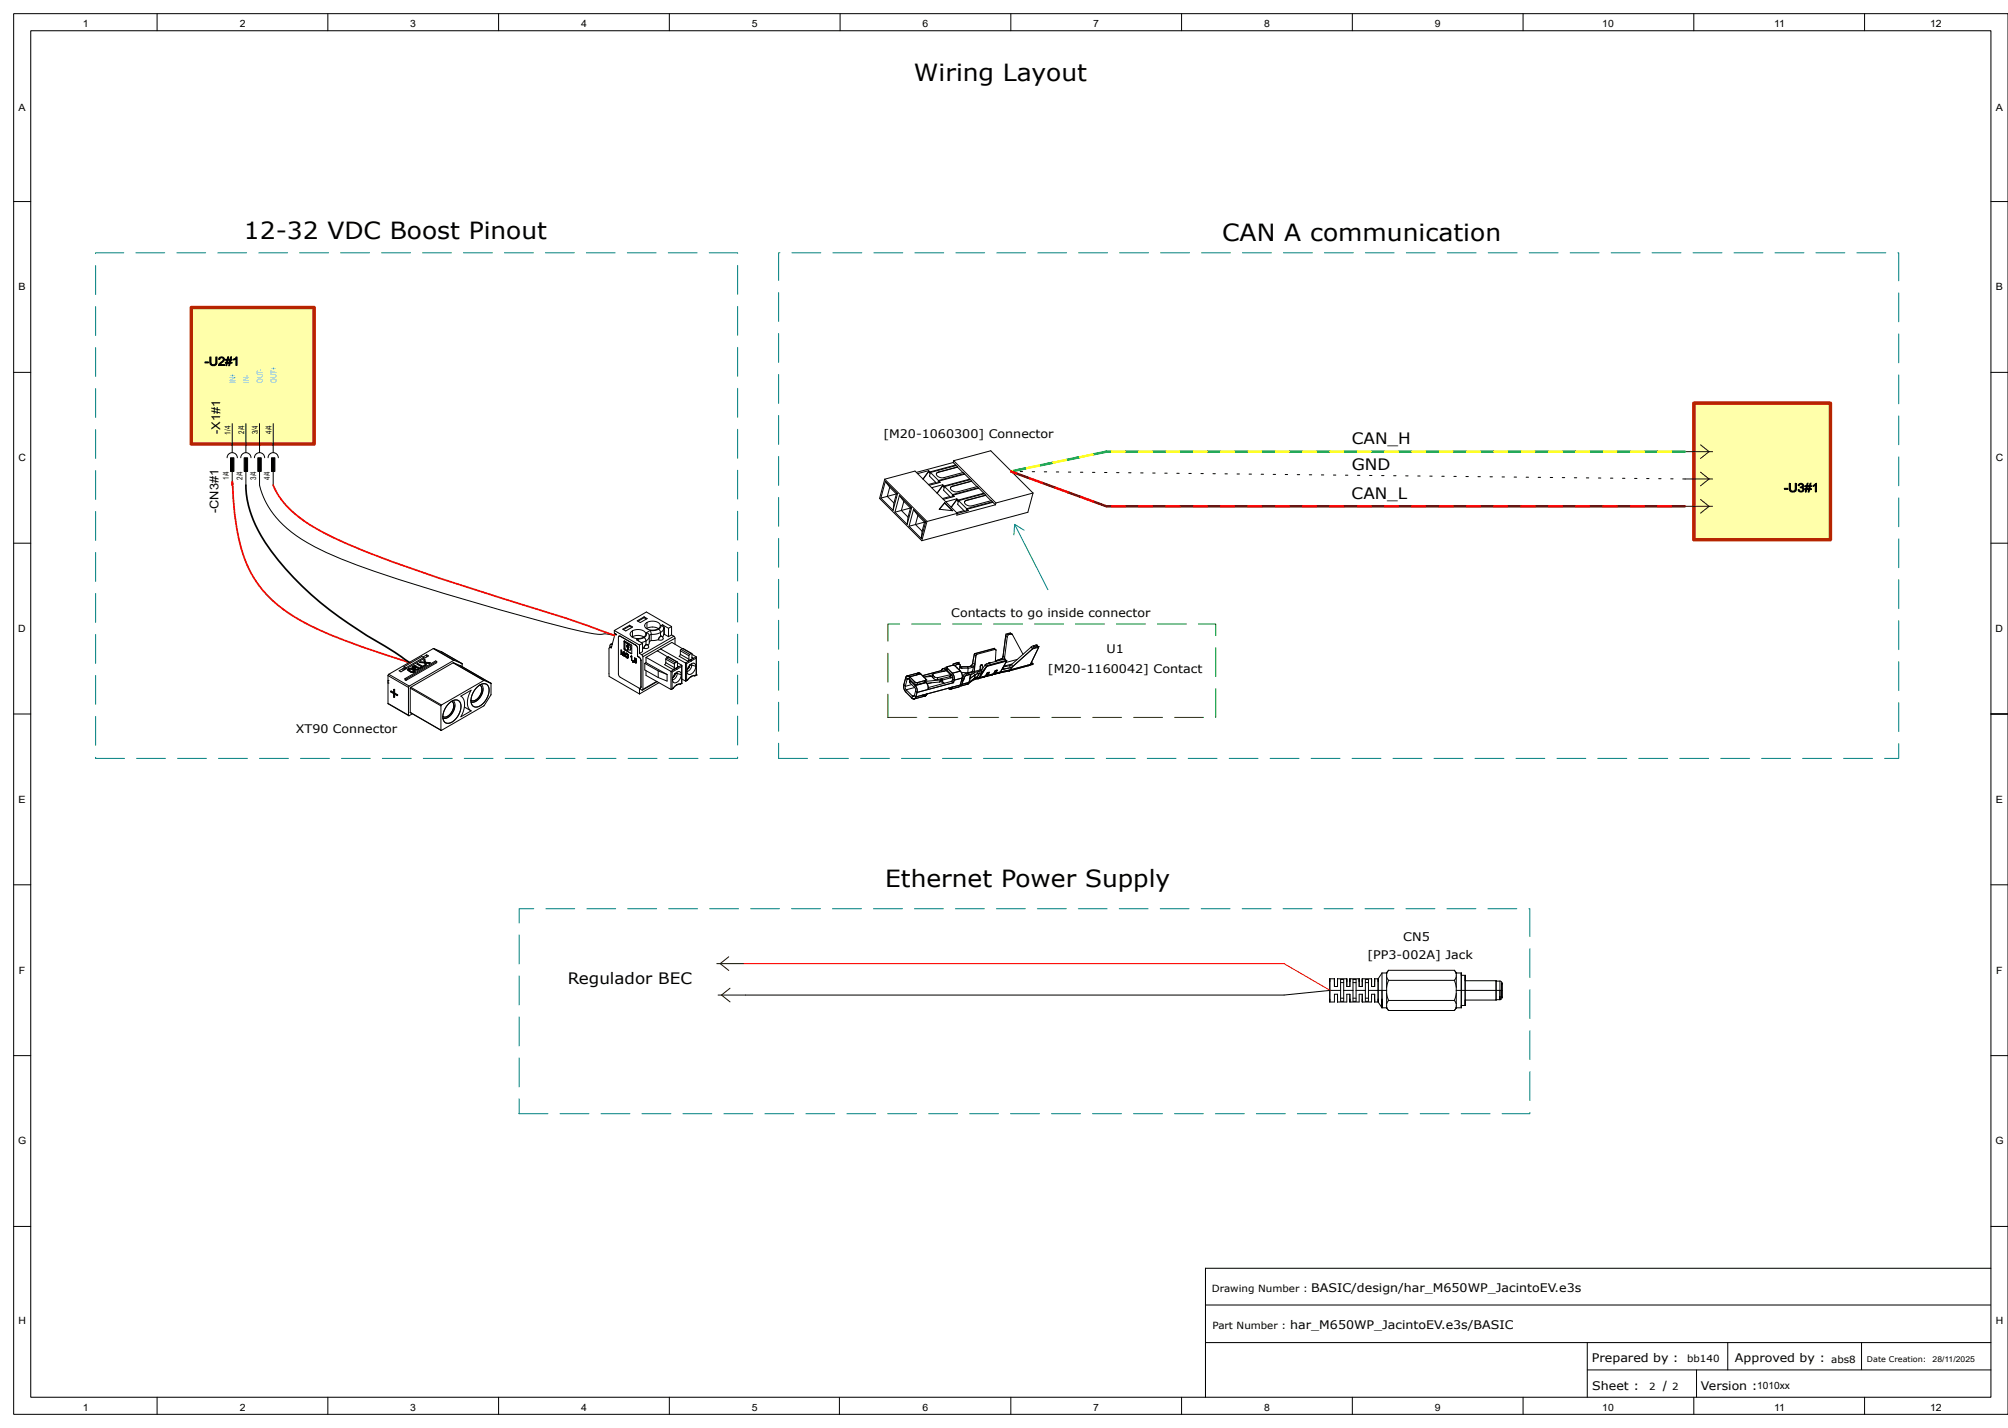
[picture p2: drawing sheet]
<svg xmlns="http://www.w3.org/2000/svg" width="588mm" height="418mm" viewBox="0 0 588 418" stroke-linecap="round" stroke-linejoin="round" font-family="sans-serif">
<defs><g id="words">
<g font-size="6.9">
<text x="267.6" y="23.8">Wiring Layout</text>
<text x="71.4" y="70">12-32 VDC Boost Pinout</text>
<text x="357.9" y="70.6">CAN A communication</text>
<text x="259.2" y="259.5">Ethernet Power Supply</text>
</g>
<g font-size="4.6">
<text x="395.9" y="130">CAN_H</text>
<text x="395.9" y="137.6">GND</text>
<text x="395.8" y="146">CAN_L</text>
<text x="166.2" y="288.2">Regulador BEC</text>
</g>
<text font-size="4.1" x="486.9" y="407.3">/</text>
<g font-size="3.5">
<text x="59.9" y="107">-U2#1</text>
<text x="64.5" y="127.1" transform="rotate(-90 64.5 127.1)">-X1#1</text>
<text x="258.7" y="128.1">[M20-1060300] Connector</text>
<text x="522.4" y="144">-U3#1</text>
<text x="64" y="150.2" transform="rotate(-90 64 150.2)">-CN3#1</text>
<text x="278.6" y="180.5">Contacts to go inside connector</text>
<text x="324" y="191.2">U1</text>
<text x="306.9" y="196.9">[M20-1160042] Contact</text>
<text x="86.7" y="214.6">XT90 Connector</text>
<text x="410.9" y="275.4">CN5</text>
<text x="400.4" y="280.8">[PP3-002A] Jack</text>
<text x="384" y="378.2">BASIC/design/har_M650WP_JacintoEV.e3s</text>
<text x="377.8" y="389.1">har_M650WP_JacintoEV.e3s/BASIC</text>
<text x="466.2" y="398.7">Prepared by :</text>
<text x="508.1" y="398.8">Approved by :</text>
<text x="466.3" y="406.8">Sheet :</text>
<text x="498.1" y="406.9">Version :</text>
</g>
<g font-size="2.9">
<text x="24.3" y="8">1</text>
<text x="70.2" y="8">2</text>
<text x="120.2" y="8">3</text>
<text x="170.2" y="8">4</text>
<text x="220.1" y="8">5</text>
<text x="270.2" y="8">6</text>
<text x="320.2" y="8">7</text>
<text x="370.1" y="8">8</text>
<text x="420.2" y="8">9</text>
<text x="469.2" y="8">10</text>
<text x="519.5" y="8">11</text>
<text x="565.2" y="8">12</text>
<text x="5.4" y="32.5">A</text>
<text x="584.5" y="32.5">A</text>
<text x="5.4" y="85">B</text>
<text x="584.4" y="85">B</text>
<text x="5.4" y="135">C</text>
<text x="584.4" y="135">C</text>
<text x="5.4" y="185">D</text>
<text x="584.4" y="185">D</text>
<text x="5.4" y="235">E</text>
<text x="584.4" y="235">E</text>
<text x="5.5" y="285">F</text>
<text x="584.5" y="285">F</text>
<text x="5.3" y="335">G</text>
<text x="584.3" y="335">G</text>
<text x="354.9" y="378.1">Drawing Number :</text>
<text x="5.4" y="387.5">H</text>
<text x="355" y="389.1">Part Number :</text>
<text x="584.4" y="387.5">H</text>
<text x="494" y="398.6">bb140</text>
<text x="536.2" y="398.9">abs8</text>
<text x="482.9" y="406.9">2</text>
<text x="489.6" y="407">2</text>
<text x="514.6" y="406.7">1010xx</text>
<text x="24.3" y="413">1</text>
<text x="70.2" y="413">2</text>
<text x="120.2" y="413">3</text>
<text x="170.2" y="413">4</text>
<text x="220.1" y="413">5</text>
<text x="270.2" y="413">6</text>
<text x="320.2" y="413">7</text>
<text x="370.1" y="413">8</text>
<text x="420.2" y="413">9</text>
<text x="469.2" y="413">10</text>
<text x="519.5" y="413">11</text>
<text x="565.2" y="413">12</text>
</g>
<g font-size="2.3" fill="#4891ff">
<text x="69" y="112.1" transform="rotate(-90 69 112.1)">IN+</text>
<text x="73" y="112.1" transform="rotate(-90 73 112.1)">IN-</text>
<text x="77" y="112.1" transform="rotate(-90 77 112.1)">OUT-</text>
<text x="81" y="112.1" transform="rotate(-90 81 112.1)">OUT+</text>
</g>
<g font-size="2.3">
<text x="67.5" y="127.2" transform="rotate(-90 67.5 127.2)">1/4</text>
<text x="71.5" y="127" transform="rotate(-90 71.5 127)">2/4</text>
<text x="75.5" y="127.1" transform="rotate(-90 75.5 127.1)">3/4</text>
<text x="79.5" y="127" transform="rotate(-90 79.5 127)">4/4</text>
<text x="67" y="140.5" transform="rotate(-90 67 140.5)">1/4</text>
<text x="71" y="140.4" transform="rotate(-90 71 140.4)">2/4</text>
<text x="75" y="140.4" transform="rotate(-90 75 140.4)">3/4</text>
<text x="79" y="140.4" transform="rotate(-90 79 140.4)">4/4</text>
<text x="546.7" y="398.5">Date Creation:</text>
<text x="565.9" y="398.6">28/11/2025</text>
</g>
</g></defs>
<g fill="none" stroke="#000" stroke-width=".29">
<path d="M4 4h584v410h-584zM46 4v5M96 4v5M146 4v5M196 4v5M246 4v5M296 4v5M346 4v5M396 4v5M446 4v5M496 4v5M546 4v5"/>
<path d="M4 59h5M583 59h5M4 109h5M583 109h5M4 159h5M583 159h5M4 209h5M583 209h5M4 259h5M583 259h5M4 309h5M583 309h5"/>
<path d="M4 359h5M583 359h5M464.8 393v16M505.9 393v8M545.1 393v7.9M46 409v5M96 409v5M146 409v5M196 409v5M245.8 409.1v5M296 409v5M346 409v5"/>
<path d="M396 409v5M446 409v5M464.8 401h118.2M496 409v5M496.8 401v8M546 409v5"/>
</g>
<path d="M9 9h574v400h-574zM583 371.2h-230v37.8M353 393h230M353.1 382h229.8" fill="none" stroke="#000" stroke-width=".3"/>
<path d="M28 74h188v148h-188zM228 74h328v148h-328zM152 266h296v60h-296z" fill="none" stroke="#008080" stroke-width=".29" stroke-dasharray="8.5 3.5"/>
<path d="M260 182.7h96v27.3h-96z" fill="none" stroke="#006d00" stroke-width=".29" stroke-dasharray="8.5 3.5"/>
<g fill="#ffa" stroke="#b62400" stroke-width="1">
<path d="M56 90h36v40h-36z" fill-rule="evenodd"/>
<path d="M496 118h40v40h-40z" fill-rule="evenodd"/>
</g>
<path d="M297.1 153.5l-.2 3.1M297.1 153.5l2.8 1.7M297.1 153.5l9.8 19.1" fill="none" stroke="#008080" stroke-width=".29"/>
<g fill="none" stroke="#000" stroke-width=".29">
<path d="M66.5 134a1.5 1.5 0 0 1 1.5-1.5 1.5 1.5 0 0 1 1.5 1.5M68 124v8.5M68 138v4M70.5 134a1.5 1.5 0 0 1 1.5-1.5 1.5 1.5 0 0 1 1.5 1.5M72 124v8.5M72 138v4M74.5 134a1.5 1.5 0 0 1 1.5-1.5 1.5 1.5 0 0 1 1.5 1.5M76 138a12 12 0 0 0 .8 6.6 27.8 27.8 0 0 0 13.1 14.2 136.6 136.6 0 0 0 26.9 10.8 626.2 626.2 0 0 0 55.5 15.6 13.5 13.5 0 0 0 5.2 .4l2.5 .4M76 124v8.5M78.5 134a1.5 1.5 0 0 1 1.5-1.5 1.5 1.5 0 0 1 1.5 1.5M80 124v8.5M80 138v4"/>
<path d="M271.9 138.1l.3 .3M271.9 138.1l-1.6 2.2M271.9 137.8v.3M271.9 137.8l-3.2 .8M271.9 137.8l.4 .3M272.3 138.1l-.1 .3M272.4 138.4h-.2M272.5 138.3l2.3 2.4M272.5 138.3l-.3 1.1 2.1 2.1M274.7 138.3l-.5 .4M274.8 138.2l-.6 .4 .1 .5 .6 .5 .9 .3 6.2-1.6 .4 .3M274.8 138.2l-.1 .1"/>
<path d="M279.1 135.4l.7 .7M279.1 135.4l-10.8 2.9M279.3 134.9l10.8-3 12.4 12.4M279.3 134.9l12.3 12.3M279.3 134.9l-.2 .5M279.8 136.1l-7.5 2M279.8 136.1v.2M280.4 136.8l1.6 1.5M280.4 136.8l-5.7 1.5M280.4 136.7l-5.6 1.5M280.4 136.7l-.4-.4-7.5 2M280.4 136.7v.1"/>
<path d="M282.4 138.6l-7.6 2.1M282.4 138.6l-.1 .2M257.9 145.8l3.6 3.6M259.1 140.3l-1.5 5.6 12.3 12.4M259.1 140.3l12.3 12.3M259.1 140.3l8.8-2.4 12.4 12.4M259.3 140.9l3.5 3.6M259.3 140.9l-1.4 4.9M259.3 140.9l1.2 1.7M260.5 142.6l-.7 2.7 2 1.9M260.5 142.6l2 2-.7 2.6M261.8 147.2l-.3 2.2"/>
<path d="M262.1 149.9l3.5 3.6M262.8 144.5l-1.3 4.9M262.8 144.5l-4.9 1.3M263.4 145l-1.3 4.9M263.4 145l3.5 3.6M263.4 145l1.3 1.8M264.7 146.8l-.7 2.6 1.9 2M264.7 146.8l1.9 1.9-.7 2.7M265.9 151.4l-.3 2.1M266.2 154l3.6 3.6M266.9 148.6l-1.3 4.9M266.9 148.6l-4.8 1.3"/>
<path d="M267.5 149.2l3.6 3.5M267.5 149.2l-1.3 4.8M267.5 149.2l1.3 1.7M268.8 150.9l-.7 2.6 1.9 2M268.8 150.9l1.9 1.9-.7 2.7M270 155.5l-.2 2.1M271.1 152.7l-1.3 4.9M271.1 152.7l-4.9 1.3M271.4 152.6l-1.5 5.7M274 141.2l-2.1 .6M274.8 140.7l-.2 .7M275 140.8l.1 .5"/>
<path d="M275 140.8l.3 .4-3.2 .8M276 142.2l.4 .4M276 142.2l-1.6 2.1M276 142.2l-1.6 2.2M276.1 141.9l.3 .4M276.1 141.9l-3.3 .9M276.1 141.9l-.1 .3M276.4 142.3v.3M276.6 142.5l-.2 .1M276.6 142.4l7.5-2 2.4 2.4M276.6 142.4l2.3 2.4M276.6 142.4l-.3 1.1 2.1 2.1"/>
<path d="M276.6 147.1l2.4 2.4-4-.4zM276.6 147.1l2.2 2.4M278.2 145.4l-2.2 .5M278.9 142.4l-.6 .4M278.9 142.3l-.5 .4v.6l.7 .5 .9 .2 6.2-1.6M278.9 142.3l5.6-1.5-5.6 1.6M278.9 142.3v.1M278.9 144.8l-.2 .7M279.1 144.9l.1 .5M279.1 144.9l.4 .4-3.3 .9M280.1 146.3l.4 .4M280.1 146.3l-1.6 2.2"/>
<path d="M280.1 146.3l-1.5 2.2M280.2 146l.4 .4M280.2 146l-3.3 .9M280.2 146l-.1 .3M280.3 150.3l-8.9 2.3M280.6 146.4l-.1 .3M280.7 146.6l-.2 .1M280.7 146.5l7.5-2 2.4 2.4M280.7 146.5l2.4 2.4M280.7 146.5l-.3 1.1 2.1 2.1M282.3 149.5l-2.2 .6M283 146.5l-.6 .4"/>
<path d="M283 146.4l-.5 .5M283 146.4l5.7-1.5-5.7 1.6M283 146.4v.1M283.1 148.9l-.2 .7M283.2 149.1l.1 .4M283.2 149.1l.4 .3-3.3 .9M284 140.2l-1.5-1.4-7.5 2M284 140.2l-7.6 2.1M284 140.2l-.1 .3M286.5 142.8l-7.6 2M286.5 142.8l-.1 .2M288.1 144.4l-1.5-1.5-7.5 2"/>
<path d="M288.1 144.4l-7.5 2M288.1 144.4l-.1 .2M290.3 146.6l-6 1.5-1.3-.3-.5-.5v-.4M290.6 146.9l-7.5 2M290.6 146.9l-.1 .2M291.5 147.8l-11.3 3 .1-.5M291.5 147.8l-.7-.8-7.6 2.1M291.6 147.2l-.1 .6M302.5 144.3l-10.9 2.9M302.5 144.3l-1.5 5.7-31.1 8.3M113.6 199.2h.1M113.6 200h.1"/>
<path d="M113.6 197.8v8.1M113.6 197.8l6 3.4M113.8 197.4l-.2 .4M113.8 197.4l6 3.4M116.9 196.4l1.1-.7 .5 .3-1.1 .7zM118 195.7v.6M118.3 195.2v.3l.5 .3M118.3 195.2l.5 .3M118.6 198.6v.4l.3 .2M118.6 198.6l.3 .2M118.8 195.5l5.3-3v.3l-5.3 3M118.8 195.5v.3"/>
<path d="M118.9 198.8v.4M119.5 195.9l.1 .4M119.5 195.9a1.32 1.32 0 0 1 2 .5M119.5 196l.1 .2M119.5 195.9l.1 .3M119.6 196.3l.4 .3M119.6 196.2l.4 .3M119.6 196.2v.1M119.7 196h.1M119.7 196l.7 .5 .7 .1M119.8 195.9l-.1 .1M119.8 195.8l-.1 .2"/>
<path d="M119.8 195.8v.1M120 196.6l.4 .2M120 196.5l.4 .2M120 196.5v.1M120.2 195.8l.6 .3M120.2 195.8l.6 .2M120.2 195.8l-.4 .1M120.2 195.8h-.4M120.2 195.8h.1M120.4 196.8l.3 .1M120.4 196.7l.3 .1M120.4 196.7v.1"/>
<path d="M120.7 196.8v.1M120.7 195.3l.1 .3M120.7 195.3l.1 .2M120.7 195.2v.1M120.7 195.2l.1 .3M120.8 196.1l.4 .3M120.8 196l.4 .4M120.8 196v.1M120.8 195.6l.4 .3M120.8 195.5l.4 .3M120.8 195.5v.1M121 195.3l.3 .3"/>
<path d="M121 195.2v.1M121 195.3h.1M121 196.8l-.3 .1M121 196.8h-.3M121 196.8h.1M121.1 195.2l-.1 .1M121.1 195.1l-.1 .1M121.1 195.1v.1M121.2 195.9l.6 .2M121.2 195.8l.6 .2M121.2 195.8v.1M121.2 196.4l-.1 .2"/>
<path d="M121.3 196.7l-.3 .1M121.3 196.7h.1M121.3 195.6h.1M121.3 195.1h.3M121.3 195.1l-.2 .1M121.3 195l.3 .1M121.3 195l-.2 .1M121.3 195v.1M121.4 195.5l-.1 .1M121.4 195.5a.88 .88 0 0 1 1.4 .1M121.4 195.5v.1M121.5 196.4l-.2 .3"/>
<path d="M121.5 195.6a.56 .56 0 0 0 1 .1M121.6 195.1h.1M121.7 195.5l-.2 .1M121.7 195.4l-.2 .2M121.7 195.4v.1M121.8 196.1h.4M121.8 196h.4M121.8 196v.1M121.8 194.9h-.7l-.4 .3M121.8 194.9l-.2 .2M122 195.4l.3 .1M122 195.3l.3 .1"/>
<path d="M122 195.4l-.3 .1M122 195.3l-.3 .1M122 195.3v.1M122.1 194.3l1.4 .9M122.1 194.3l.2-.1 1.5 .8 .5-.3 .2 .1M122.1 194.3l1.4 .8-.5 .3M122.2 196v.1M122.3 195.5l.2 .2M122.3 195.4l.2 .3M122.3 195.4v.1M122.6 196l-.4 .1M122.6 195.9l-.4 .1"/>
<path d="M122.6 195.9v.1M122.8 195.6l-.2 .4M122.8 195.6l-.2 .3M122.9 193.9l1.5 .1M123 195.4l.2 .2M123.2 195.6h.1M124.2 193.1l.1 .7M124.2 193.1l.2-.1 .2 .8 1.3 .2M124.2 193.1v.1M124.3 193.8l-1.4 .1M124.3 193.8h.1M124.4 194l.2 .8"/>
<path d="M124.5 194.8l-1.3 .8M124.7 194.1h.3M124.8 194.6l-.2 .2M125 191.7l-1.2 .6M125 191.7l.5 .3-1.1 .6-.9-.4-5.2 3M125 191.7v.6M125 194h-.3l.1 .6M125 194.1l.7 .1M125 194l.7 .1M125 194v.1M125.7 194.1v.1M125.9 194l-.2 .2"/>
<path d="M125.9 194l-.2 .1M126.9 189.9l-13.1 7.5M126.9 189.9l5.9 3.4M127 189.8l-.1 .1M127 189.8l2.3 1M127 189.8l6 3.5M127.9 193.6v.4l-9 5.2M127.9 193.6l-.3-.1-9 5.1M127.9 193.6l-9 5.2M129.3 190.8l6 3.4M129.3 190.8h.1M132.7 194l-12.4 7.2"/>
<path d="M132.7 194l9 5.2M132.8 194h-.1M132.8 194l2 .8M132.8 194l9 5.2M132.8 193.3l-13 7.5M133 193.3h-.2M133 193.3l2.3 .9M134.8 194.8l8.9 5.2M134.8 194.8h.1M135.3 194.2h.1M135.3 194.2v.2M135.3 194.4v.8"/>
<path d="M141.7 199.2l-12.4 7.2M141.8 199.2h-.1M141.8 199.2l1.9 .8M178.5 189.6h.4M178.5 189.6l-.2 .3 .1 8.1 8.9 5.1M178.8 188.6l-.1 .9M178.8 188.6l.4 .1M179 189.5l-.1 .1M179.1 189.2l-.6 .4M179.2 188.7h.1M179.3 188.6l-.1 .1M179.4 188.3l-.6 .3"/>
<path d="M179.9 184.6l7.4 4.2M179.9 184.6v.7l.7 .5-.4-.1M180.1 185.7l-1.2 3.9M180.1 185.7h.1M180.3 185.6l-.2 .1M180.4 185.6l-.2 .1M181.3 186.2l.3 .1M181.3 186.2l-.2 .4 .1 11.1 .4 .6 5.5 3.1h.4M181.6 186.3l4.5 2.5M181.9 191.5l.1-.9 .3 1.2M181.9 191.5v-1.2l.4 1.3M181.9 190.3v1.2"/>
<path d="M182.3 191.8l.1 .1 .3-.9v1M182.3 191.8h.1M182.3 184.2l2.1-1.2 .9 .5-2.1 1.2zM182.3 191.6l.4-.9 .1 .1-.1 1.2M182.4 191.5l-.1 .1M182.7 192h.1M182.8 187.7l2.1 1.2-.1 2.4M182.8 190l.1 .2M182.8 189.9l.1 .3M182.8 187.7v2.3M182.8 189.9v.1M182.8 187.7h.1"/>
<path d="M182.9 190.2l1.9 1.1M182.9 190.2l2 1.1M182.9 190.2h.1M183 188.1v1.8l.7 .5M183 188h.1M183.1 191.6h.1M183.1 191.5v.1M183.1 188l.6 .3M183.1 191.6v.3M183.1 191.4v.1M183.1 191.9l.1 .2M183.2 191.9v.2"/>
<path d="M183.2 191.9h-.1M183.2 192.1v.1M183.2 192.1l.1 .1M183.2 192.1h.1M183.2 191.2l-.1 .3M183.2 191.2l.6 .2 .1 .5M183.2 192.2l.1 .1M183.3 191.2l-.2 .2M183.3 192.2l.1 .1M183.3 192.2h-.1M183.3 192.3l.1 .1M183.3 192.1l.5 .3"/>
<path d="M183.3 191.4v.7M183.4 192.3h.1M183.4 192.3h-.1M183.4 192.4h.1M183.4 192.3v.1M183.4 191.3l-.1 .1M183.5 192.4v.1M183.5 191.4h.1M183.5 192.4h.1M183.5 191.3l-.1 .1M183.5 191.3l.1 .1M183.5 191.3v.1"/>
<path d="M183.5 189.1l.2 .4M183.5 192.5h.1M183.5 189.1h.1M183.6 191.4h.1M183.6 191.4h-.1M183.6 191.4l.1 .1M183.6 192.5l.1 .1M183.6 188.3l.2 .2M183.7 188.3l.1 .2M183.7 188.3h-.1M183.7 189.5l.1 .2M183.7 191.5l.1 .1"/>
<path d="M183.7 192.6h.1M183.7 189.1l.3 .4M183.7 189.1l.3 .3M183.7 189.1l.3 .2M183.7 188.8l-.2 .3M183.7 189.5h.1M183.8 189.7l-.1 .7M183.7 188.8h.1M183.8 188.5v.3M183.8 191.6h.1M183.8 190.3h.1M183.8 188.7v.1"/>
<path d="M183.8 188.5v.2M183.8 189.7v.6M183.8 188.7l-.1 .1M183.8 190.3l-.1 .1M183.8 189.7h.1M183.8 188.5h.1M183.8 191.7h.1M183.8 192.4h.1M183.8 191.6l.1 .1M183.8 191.6v.1M183.8 191.7l.1 .2M183.9 192.6h-.2"/>
<path d="M183.9 192.6h-.1M183.9 192.3h.1l-.2 .3M183.9 192.3l-.1 .1M183.9 191.7v.2M183.9 191.7h-.1M183.9 191.9h.1M184 188.6l.1 1.1M184 188.6h.1M184 189.7v.5M184 189.7h.1M184 188.5h.1M184 189.5h.1"/>
<path d="M184 189.4v.1M184 190.2h.1M184 189.3v.2M184 189.3v.1M184 188.6l.5 .5 .2 .7M184 190.2h.5M184.1 188.5l-.1 .1M184.1 189.7h-.1M184.1 188.6l.5 .5 .2 .7M184.4 183.3l-1.8 1M184.4 183v.3M184.4 183.3l.6 .4"/>
<path d="M184.6 190.2h-.1M184.7 192.2l.2 .1M184.7 192.1v.1M184.7 192.1h.1M184.7 192.2h.1M184.7 189.8l-.2 .4M184.8 192.1h.1M184.8 189.8l-.2 .4M184.8 189.8h-.1M184.8 184.9l1.2-.5 1.5-.1 1.2 .6 .4 .8-.3 .6-.7 .4-2 .2-.9-.3-.5-.5-.2-.6zM184.9 191.3h.1M184.9 191.3h-.1"/>
<path d="M184.9 192.1h-.1M184.9 192v1.3M184.9 192v.1M184.9 192.3v1M184.9 192.3v.1M184.9 193.3h.1M185 192l-.1 .1M185 192h.1M185.1 186.5l1.7-.5 1.7 .5M185.2 184.7v1.7M185.3 193.5v-.2l.2 .4M185.3 193.5l.1 .1"/>
<path d="M185.3 193.7l.1 .1M185.3 193.4v.4M185.4 193.7h-.1M185.4 193.8h.1M185.4 193.7v.1M185.5 193.7h-.1M185.8 193.2l.1 .1M185.8 193.5l.4 .3M185.8 193.5h.1M185.8 193.2h.1M185.8 193.5v.2M185.9 193.7v.1"/>
<path d="M185.9 193.7h-.1M185.9 193.8h.1M185.9 193.8l.1 .1M185.9 192.8l.5 .2-.6-.4v.6M185.9 192.8v.3l.3 .2 .2 .6M186 193.8h-.1M186 192.8h-.1M186 193.9v.1M186 193.9h.1M186 194h.2M186.1 193.2l-.2 .1M186.1 193.9v.1"/>
<path d="M186.1 193.2h-.1M186.1 193.2l.1 .2M186.1 193.9l-.1 .1M186.1 193.3l.1 .1M186.1 188.8l.6 1M186.2 194h.1M186.2 193.4h.1M186.2 193.4v.1M186.2 193.5l.1 .1M186.3 193.4v.1M186.3 193.4h-.1M186.3 194h-.1"/>
<path d="M186.3 193.6v.1M186.3 193.8h-.1M186.3 193.5v.1M186.3 193.5h-.1M186.3 193.7l-.1 .1M186.3 193.6h.1M186.3 193.9v.1M186.4 193.9h-.1M186.6 181.7l2-1.1 .9 .5-2 1.1zM186.7 192.1l.5 .3M186.7 189.8v2.3M186.7 192.1h.1"/>
<path d="M186.8 187.1l.2 .6M186.8 187.1l-.4 .2 1.8 1M187.1 192.4l.6 1M187.2 192.4l.5 .9M187.2 192.4h-.1M187.3 188.8v2.5M187.3 191.3l.6 .4M187.7 193.3v7.8M187.7 193.3v.1M187.9 191.7l.4 .5M188.2 188.3l-.9 .5M188.2 188.3v2.5l-.9 .5"/>
<path d="M188.3 192.2v9.6M188.5 189.7l-.3 .1M188.5 189.7h.1M188.6 186.6l-1.8 .5M188.6 186.6l.6 1M188.6 180.8l-1.8 1.1M188.6 180.6v.2M188.6 180.8l.7 .4M188.8 194.2l3.9 2.2M188.8 194.2v1.9l3.9 2.2M189.1 182.5l1.2-.6h1.5l1.2 .5 .3 .9-.3 .5-.7 .4-2 .2-.8-.3-.6-.5-.1-.5zM189.2 188.8l-.7 .9"/>
<path d="M189.2 187.6l-1.4 .5M189.2 188.8l-.6 .9M189.2 187.6v1.2M189.2 192.4l7.3 4.1M189.2 192.4v1.6M189.2 196.3v1.4l7.3 4.1M189.2 194l6.1 3.4M189.2 194l-.4 .2M189.3 185.2l.7 .4 .1 .6M189.3 185.2v.8l-.7 .6M189.4 184l1.7-.5 1.7 .5M189.5 182.2v1.7"/>
<path d="M189.5 188.7l-.3 .1M189.5 188.7h.1M189.6 188.7l.3 .4v.5l-.6 .2-.7-.1M189.6 188.7l-.4 .1M190.1 186.2v2l-.3 .7M190.1 186.2l-.2 .8-.7 .6M190.4 184.5l.3 1.2M190.4 184.5l-1.1 .7M190.7 185.7v1.8M190.7 187.5l-.6 .3M190.7 185.7l-.6 .3M192.3 199.5l-4 2.3"/>
<path d="M192.4 199.6l-4.2 2.4M192.4 199.5v.1M192.5 190.5l-3.3 1.9M192.5 190.5l3.1 1.8M192.7 196.4l2.6 1M192.7 196.4v1.9M192.8 187.2l-2.1 .3M192.8 187.2l.1 .1M192.9 184.2l-1.2 .4-1.3-.1M192.9 184.2l.5 .9M193 199.8l-5.7 3.3M193.4 186.3l-.6 .9"/>
<path d="M193.4 185.1l-1.2 .5-1.5 .1M193.4 186.3l-.5 1M193.4 185.1v1.2M193.4 190l7.3 4.1M193.6 183.1l.6 .4 .2 .5M193.6 183.1l-.2 .6-.5 .5M193.8 186.2l-.4 .1M193.8 186.2v.1M193.8 186.3l.4 .4-.1 .5-.5 .2-.7-.1M193.8 186.3h-.4M194 182.9l.5 1M194 182.9l1.8 1"/>
<path d="M194 182.9l-.4 .2M194.4 185.8l-.4 .7M194.4 184l-.3 .6-.7 .5M194.4 184v1.8M194.5 185.7l1.3 .7M194.5 185.7l-.1 .1M194.5 183.9v1.8M194.5 183.9l-.1 .1M195 194l-.4 .6 2.5 1.4M195 194l2.5 1.4M195 192.9v1.1M195 192.9l2.5 1.5"/>
<path d="M195.2 192.6l-.2 .3M195.2 192.6l2.5 1.4M195.3 197.4v2l-2.6-1.1M195.6 192.3l2.7 1.4M195.6 192.3l-.4 .3M195.6 192.3l2.5 1.5M195.8 183.9v2.5M196.5 196.5l.3 .2M196.5 196.5v5.3M196.7 183.4l-.9 .5M196.7 183.4l-7.4-4.3-9.4 5.5M196.7 185.8l-.9 .6"/>
<path d="M196.7 183.4v2.4M196.7 185.8l.6 .4M196.8 196.7v4.9M197.3 186.2l.4 .6M197.3 186.2l-9.4 5.5M197.5 195.4l-.4 .6M197.5 194.4v1M197.7 186.8l-9.4 5.4M197.7 186.8v1.8M197.7 197.2h.1M197.7 197.2l-.2 .6-.5 .5 .5-.5 .2-.6M197.7 194l-.2 .4"/>
<path d="M198 195.6h.1M198 195.6l.2 .3M198.1 193.8l-.4 .2M198.2 195.9h.1M198.2 196.7l.1 .4M198.3 193.7l.1 1.2M198.3 193.7l-.2 .1M198.3 197.1l-.4 1.2-1 .7M198.3 197.1l-.6 .1M198.3 197.1l1.2 .4M198.4 194.9l.3 .2M198.4 194l1.2 .7"/>
<path d="M198.7 195.1l-1.6 .9M199.2 191.5l-.3 .6 2.5 1.5M199.2 190.5v1M199.2 191.5l2.5 1.5M199.2 190.5l2.5 1.4M199.4 190.1l-.2 .4M199.4 190.1l2.6 1.5M199.5 197.5l-.4-.8-.9 .1-.9 .9-.4 1.3M199.5 197.5l-.4 1.3-.9 .9-.9 .1-.4-.8M199.6 194.7h.1M199.6 194.7l-3.1 1.8M199.6 195.1l-2.8 1.6"/>
<path d="M199.6 195.1v4.9M199.6 194.7l.1 .2M199.7 194.9l-.1 .2M199.7 198.8l1 .6M199.7 194.9v5.1M199.8 189.9l-3-1.9-4.3 2.5M199.9 189.8l2.7 1.5M199.9 189.8l-.5 .3M199.9 189.8l2.5 1.5M200.7 199.4h.1M200.7 194.1h.1M200.7 194.1l.4 .2"/>
<path d="M200.7 194.1v5.3M200.9 199.3l-.2 .1M201.1 199.2l-.2 .1M201.1 194.3v4.9M201.3 199.1l-.4 .2M201.3 199.1h.1M201.3 199v.1M201.3 199l-.2 .2M201.7 193l-.3 .6M201.7 191.9v1.1M201.9 194.7h.1M201.9 194.7l-.2 .7-.4 .5"/>
<path d="M202 194.7l-.2 .7-.5 .5M202 194.7h.1M202 191.6l-.3 .3M202 194.6l.6-.4 .6-.1 .4 .4 .1 .6-.6 1.6-.7 .6-.5 .1-.6-.3-.1-.7 .2-.9zM202.3 193.2l.2 .3M202.3 193.2h.1M202.4 198.1h.1M202.4 191.3l-.4 .3M202.4 198.1l-1.1 1M202.5 198l-.1 .1M202.5 198l-1.2 1M202.5 193.5h.1"/>
<path d="M202.5 198h.1M202.5 193.5l-1.4 .8M202.5 194.3l.1 .4M202.6 191.3v1.2M202.6 191.3h-.2M202.6 194.7l-.5 1.2-.9 .7M202.6 194.7l1.1 .3M202.6 194.7h-.6M202.6 192.5l.4 .1M202.6 191.5l1.3 .8M203 192.6l-1.6 1M203.5 197.8l-1.1 .3"/>
<path d="M203.6 197.7l-.1 .1M203.6 197.7l-1.1 .3M203.9 197.6h.1M203.9 197.6l-.3 .1M203.9 192.6l-1.4 .9M203.9 192.6v5M203.9 192.3v.1M203.9 192.3l-3.2 1.8M203.9 192.4v.2M203.9 197.6l-.4 .2M203.9 192.4v5.2M265.2 198.4l-.5 2.1"/>
<path d="M265.2 198.4l.4 .5M265.6 198.9l-.5 2M265.7 197.8l.7 .3M265.7 197.8l-.5 .6M266.2 198.7l-.3-.1-.3 .3M266.2 198.7l1.4 1.4M266.2 198.7l-.6 .2M266.3 198.8h-.1l1.8 1.9M266.4 198.1l-.7-.2-.5 .5M266.4 198.1l-.2 .6M266.4 199.1v.8M266.4 199.9l1.4 1.3"/>
<path d="M266.5 198.9l.1 .4M266.6 199.3l-.3 .2 .1 .4M266.6 199.3l-.2 .6M269.6 197.3l-.6-.3-3.3 .8M269.6 197.3l-.7-.3-.5 .6M269.6 197.3l1.8 1.8-3.2 .8-1.8-1.8M269.6 197.3l-3.2 .8M270.7 199.8l-2.1 .6M270.8 199.2l.2 .4-.3 .2M270.8 199.2l-.1 .6M271 199.6l-.3 .2M271 199.6l.2 .2"/>
<path d="M271 198.6l.1 .4-.3 .2 .3-.2zM271 199.4h.1M271.1 199.2l-.1 .4M271.1 199.4l-.1 .1M271.1 199.4l-.1 .2M271.2 199.8l.5 .9 .1 1M271.2 199.8l.5 1 .1 1M271.2 199.8l-3.2 .9M272.8 199.9l-1.3 .3M273.1 198.3l.3 .4M273.1 197.5l-2.5 .7 2.4-.2M273.1 197.4l.2 .3"/>
<path d="M273.1 197.4l-.1 .6 .1 .3M273.3 197.8l-.3 .2 .1 .3M273.3 197.7l.3 .4M273.3 197.7l-.2 .6M273.4 198.7l1 .3M273.4 197.2l-.3 .2M273.4 197.2l-.3 .2 .2 .3M273.6 198.1l1 .3M273.6 198.1l-.2 .6M274.6 198.4l-.2 .6M275.1 199.6l-3.7 .4M275.3 199.2l.1 .3-.3 .1"/>
<path d="M275.4 199l-4.3 .4M275.4 199l-.3 .6M275.4 199.4l.8 .7M275.5 199.1l.1 .1M275.6 198.9l-.2 .1M275.6 198.9v-.2l-.2 .3M275.6 198.9l-.5 .7M275.6 199.2l.9 .8M275.7 196.3l-5.6 1.5M275.7 196.2l-.2 .1 .3 .3M275.7 196.2l.4 .4M275.8 198.6l.2 .4"/>
<path d="M275.9 199.1l-.3 .1M276 199v.1M276 199l-.1 .1M276 199.1h-.1M276.2 195.7l.7 .3M276.2 195.7l-.5 .5M276.2 195.7l-.5 .6M276.2 196.5h.3zM276.9 196l-.7-.3-.5 .5M276.9 196l-.8-.3-.4 .6M276.9 196l1.9 1.8M276.9 196l-.2 .4"/>
<path d="M277.1 196.3l-3.7 .9M277.1 196.3h.1M277.2 196.3h.1M277.2 195.9l.1 .4M277.2 195.9l-.3 .1M277.2 195.4l-1 .3M277.3 195.5l-.1 .4M277.3 196.3l1.4 1.4M277.4 195.2l.2-.1-.3 .2 .2 .4zM277.5 195.7l-.3 .2 .1 .4M277.5 195.7l-.2 .6M278.1 198.1l.3 .3"/>
<path d="M278.2 198.1l-3.8 .9M278.2 198.1h.1M278.2 198.1l.8 .2M278.3 197.7l-.1 .4M278.4 197.5l.3 .1M278.4 197.5h.1M278.4 197.5l-.2 .6M278.4 197.5l-3.8 .9M278.4 198.4l-2.4 .7M278.6 199.4l-6.8 1.9M278.7 197.7l.3 1M278.8 194.8l1 .3"/>
<path d="M278.8 199.3l-.2 .1M278.8 199.3l.4 .5-.6-.4M278.9 197.1l.5 .9v1.1M278.9 197.1l-.2 .6M278.9 198.3h.1M279 198.7l-.2 .6M279 198.7l.4 .4M279 198.4h-.6M279.4 199.1l-.2 .7-10.7 2.9M280.1 194.6l-.4 .3M280.1 194.6l-.4-.4-.7 .5M280.3 194l.8 .5"/>
<path d="M280.3 194l.3 .1 .1 .3M280.3 194l.4 .4M280.7 194.4l.4 .1M280.7 194.4l.4 .1v.4M280.7 194.4l-.6 .2M280.8 194.2l.1-.3-1.8 .4-.1 .4M281.1 194.5v.4M281.1 195.2l.1 .2M281.1 195.2l-.2 .9M281.1 194.9v.3M281.2 195.4h.1M281.2 196.4l.5 1 .1 1.1"/>
<path d="M281.2 196.4l-2.3 .7M281.2 196.4l-1.8-1.8-2.4 .7 1.9 1.8M281.2 195.4l.5 .2M281.3 195.5l.4 .1M281.5 196.9h1.9M281.6 199l.2 .2M281.8 198.5l-.6 2M281.8 198.5l-2.4 .6M281.8 197.8h.2M281.9 198.3l-.2 .2M281.9 198.3l.4 .4-.2 .4M282 197.9l-.1 .4"/>
<path d="M282.1 199.1l-.3 .1M282.1 199.1l-.4 1.2M282.7 197.2l-.7 .7M282.7 197.2l.5 .4-.8 .8-.4-.5M283.3 195.2h-2.2l.6 .4M283.3 195.2l.2 .4M283.3 197l.7 .4M283.3 197l-.6 .2M283.3 197l.4 .5M283.4 196.9v.1M283.4 197h.1M283.5 195.6h-1.8"/>
<path d="M283.5 195.6l-.1 1.3M283.7 199.8l-.3 .4M283.7 199.8l-.4 .5-.7-.2M283.7 199.8l-2 .5M283.7 197.5h.4l.1 .4-.1-.4zM284.1 198.1l.3 .2-.2 .1zM284.1 198.4l-.4 1.4M284.1 198.4h.1M284.2 195l-.9 .2M284.2 195l.5 .3M284.5 194.8l-.3 .2M284.5 194.8l.6 .2"/>
<path d="M284.6 196.8l-.1 .7M284.6 196.8l-1.2 .2M284.7 195.3l-1.2 .3M284.7 196.5l-1.3 .4M284.7 196.5l-.1 .3M284.8 194.2l-.3 .6M284.8 194.2l.6 .2M285 197.1l-.8 .6M285 197.1l.6 .4M285.1 199h.1M285.1 199l-1.6 1.2M285.1 195l-.4 .3"/>
<path d="M285.1 195l-.4 1.5M285.3 196.6l-.7 .2M285.3 198.7l-.2 .3M285.3 196.6v.3zM285.3 196.6h.1M285.3 191.6l-.5 2.6M285.3 191.6l.5 .3M285.3 198.6v.1M285.3 198.6l-1.6 1.2M285.3 191.5v.1M285.4 191.3l-.6 2.9M285.4 191.3l-.1 .2"/>
<path d="M285.4 191.5h-.1M285.4 198.8l-.3 .2M285.4 194.4l-.3 .6M285.4 194.4l-.1 2.2M285.6 197.5l-.3 1.1M285.6 197.5l-1.7 1.1 .4-1.3-1.7 .5-.4 1.3-.7 .2M285.7 191.3l-.3 .2M285.7 191.3l.4 .2M285.8 191.9l-.4 2.5M285.8 191.8l-.5 4.8M285.8 191.8v.1M286.1 198.4l-.7 .4"/>
<path d="M286.1 198.4l-.8 .3M286.1 191.5l-.3 .3M286.1 196.7l-1.1 .4M286.1 196.7l.3 .5M286.2 198.1l-.1 .3M286.2 198.1l-.9 .5M286.3 198.7l-.9 .1M286.4 197.2l-.8 .3M286.5 198.6l-.2 .1M286.6 196.6l-.5 .1M286.6 196.6l.2 .5M286.7 198.3l-.4 .4"/>
<path d="M286.7 198.3l-.2 .3M286.7 198.3l-.6 .1M286.8 197.1l-.6 1M286.8 197.1l-.4 .1M286.9 198.3l-.4 .3M286.9 198.3l-.2 .2M286.9 198.3h-.2M287 196.1v.3zM287.1 195l-.1 1.1M287.1 195v.1M287.3 196.3l-.7 .3M287.3 196.3l.2 .6"/>
<path d="M287.5 196.9l-.8 1.4M287.5 196.9l-.7 .2M287.5 196l-2.2 .6M287.5 194.6l-.3 .1-.1 .3M287.5 194.6l.1 .1M287.6 194.7h-.3l-.2 .4M287.6 194.7l.1 .2M287.7 194.9l-.3-.3-.3 .5M287.7 194.9l-.1 1M288.5 194.6l.3 .6M288.5 194.6l-1.2 1.7M288.5 194.6h.1"/>
<path d="M288.6 197.9l-.4 .3-1.7 .4M288.6 197.9l-.4 .3-.5-.1M288.8 195.2l-1.3 1.7M288.9 194.3l-.4 .3M288.9 194.3l.3 .5M288.9 195.1l-.1 .1M288.9 195.1l-2 3.2M288.9 195v.1M288.9 195.1h.1M289 195l-2.1 3.3M289 195l-1.5 1.9M289 195l5.9-1.6-2 3.3"/>
<path d="M289 195h.1M289.1 197.7l-.7 .3M289.1 197.7l-.6 .2M289.1 197.7h.1M289.1 197.7l-.6 .3h.3M289.1 197.7l-.3 .3M289.1 197.7l.6-.9-.6 .1-.5 1M289.2 194.8l-.3 .2M289.6 196.8v.2M289.6 196.9l-.5 .8M289.6 196.9v.1M289.6 196.9l-.6 .3 .4-.4 .2 .2"/>
<path d="M289.6 194.1h.3zM289.9 194l-.4 .2M289.9 194h.1M290.9 197.2l-.3 .3-1.8 .5M290.9 197.2l-.4 .3h-.4M291 189.9l.5 .2M291 189.9l-5.3 1.4M291 189.9l.4 .2M291.2 189.9v-.1l-5.8 1.5M291.4 190.1h.1M291.4 190.1l.2 .3M291.4 190.1l-5.3 1.4"/>
<path d="M291.4 196.4l.5-.1zM291.4 197l-.6 .4M291.4 197l-.5 .3M291.4 197l.1 .1M291.5 197.1l-.7 .3h.3M291.5 197.1l-.4 .3M291.5 197.1l.5-1-.6 .2-.5 .9M291.5 193.2l.1 .4M291.5 193.2v.4M291.5 190.1l.1 .3M291.6 190.4l-.1 2.8M291.9 196.3v.1"/>
<path d="M291.9 196.2v.1M291.9 196.2l-.5 .8M292.6 197l-1.5 .4M292.9 196.7l-.3 .3M292.9 196.7l-.3 .3-.5-.1M292.9 196.7l-6 1.6M293.7 195.4l.3 .5-.4-.1v-.3v.2M294.1 192.6l-.2 .4M294.1 192.6v.3M294.1 194.6l.2 .3M294.2 192.4l-.5-.3-.6 .8 .4 .2M294.2 192.4l-.1 .2"/>
<path d="M294.2 192.9l.5 .5M294.2 192.9l-5.3 1.4M294.2 192.9l.3 .4M294.3 194.9l-.4 .1M294.5 193.3l.2 .1M294.5 193.3l-5.3 1.5M294.7 193.4h.1M294.7 193.6l-5.8 1.5M294.9 186.5l-.7 5.9M295.3 185.6l-.8 .5 .4 .4M295.3 185.6l.3 .1M295.5 196.4l-2.9 .6"/>
<path d="M295.5 196.4h.1M295.6 185.7l-.7 .8M295.6 194.9l.3 .5 .4-.1M295.6 194.9l-1.8 .3M295.8 185.5l.5 .1M295.8 185.5l-.5 .1M295.8 185.5l.2 .1M295.9 196.1l-.4 .3M295.9 196.1l-3 .6M296 185.4l-.1-.1-1.3 .3-1 7.1-2.1 .7 .3 .2M296 185.6h.3M296 185.6l.5 .2"/>
<path d="M296 185.6l-.4 .1M296.2 194.5l-.6 .4M296.2 194.5l.4 .6-.3 .2M296.3 195.3l-.4 .8M296.3 185.6l.2 .2M296.4 194.3l-2.1 .6M296.5 185.8l3.1 5.7M297.9 193l-3.3 .9M301.4 194.8l-5.9 1.6M301.7 194.5l-.3 .3M301.7 194.5l-.4 .3-.4-.1M301.7 194.5l-5.8 1.6"/>
<path d="M301.8 194.3l2.5-5.1-1.7 .5-6.3 5.7-2.9 .6M301.8 194.3l-.1 .2M301.9 194.1l.2 .3-.3-.1M302 189.4l-5.8 5.1M302 189.4l.3 .5M302.1 193.7h.1M302.1 193.7l.4 .6M302.2 194.5h.1M302.2 194.5l-.8 .3M302.3 189.9v.1M302.5 194.3l-.3 .2M302.5 194.3l-.8 .2"/>
<path d="M302.6 189l-.6 .4M302.6 189l.2 .3M302.8 189.3l-.5 .6M303.4 188.8h.3l.3 .5-.5-.2M303.4 188.8h.3v.3M303.4 188.8l-.8 .2M303.4 188.8l.1 .3M303.5 189.1l-.7 .2M304.1 189.7v-.2l-1.8 .5M113.6 205.9l6.1 3.6M113.6 205.9l6 3.4M114.4 202.4l.9 .3"/>
<path d="M114.4 202.4l.9 .6 .1 1.1M115.3 201.8v1.1l-.9-.5M115.3 201.8h.3M115.3 201.8l.1 .1M115.4 201.9v1M115.4 202.9l.9 .6M115.6 202.9l.8 .5M115.6 201.8v1.1M115.6 203.2l-.2 .9M115.6 202.9h-.2M115.6 201.8l-.2 .1M116.3 203.6l-.9-.5v1"/>
<path d="M116.3 203.5v.1M116.4 203.4l-.1 .2M116.4 203.4l-.1 .1M119.6 209.3l.1 .2M119.6 209.3l.2 .2M119.6 201.2v8.1M119.8 200.8l-.2 .4M119.8 209.5h-.1M120.1 208.5l9.1 5.3M120.1 208.5l.2 .1M120.1 201.4v7.1M120.1 208.5l9 5.2"/>
<path d="M120.1 201.4l9 5.2M120.3 201.2l-.2 .2M120.3 201.2l9 5.2M120.7 208.9l-.9 .6M129.1 213.7l.1 .1M129.1 213.7l.2 .1M129.1 206.6v7.1M129.3 213.8h-.1M129.3 206.4l-.2 .2M131.4 206a2.16 2.16 0 0 1 3.2-.6 5 5 0 0 1-3.5 6.3 1.8 1.8 0 0 1-1.4-2.4 6.2 6.2 0 0 1 1.7-3.3zM131.4 206l.5-.4a1.79 1.79 0 0 1 2.3-.5 1.79 1.79 0 0 1 .8 2.2 4.8 4.8 0 0 1-4.2 4.4l-.9-.7-.2-1.5 .6-1.9zM132.2 205.3a2.65 2.65 0 0 1-.5 3.9 1.61 1.61 0 0 1-2 .5 2.56 2.56 0 0 0 3-2.2 1.71 1.71 0 0 0-.5-2.2"/>
<path d="M132.7 205.1a3.6 3.6 0 0 1-1.8 5.1h-1.2h1.1l1.2-1 .9-1.4 .3-1.5M135 203.8l2.9-1.8-.7 1.9-.3 1.7 .2 1.5 .8 1-2.9 1.7 .7-1.8 .3-1.8-.3-1.5zM136 207l1.9 1.1M139.6 201.2a2.16 2.16 0 0 1 3.3-.5 5 5 0 0 1-3.5 6.3 1.8 1.8 0 0 1-1.4-2.5 6.2 6.2 0 0 1 1.6-3.3zM139.6 201.2l.5-.4a1.79 1.79 0 0 1 2.3-.5 1.79 1.79 0 0 1 .8 2.3 4.8 4.8 0 0 1-4.1 4.4l-.9-.7-.3-1.5 .6-2zM140.5 200.5l.1 .1M140.6 200.6a2.87 2.87 0 0 1-.9 4 1.46 1.46 0 0 1-1.8 .4 2.6 2.6 0 0 0 3.1-2.4 1.75 1.75 0 0 0-.4-2zM140.9 200.3a3.6 3.6 0 0 1-1.8 5.1l-1.2 .1 1.1-.1 1.1-.8 .9-1.4 .4-1.6M143.7 200h.1M143.7 200l.1 .1M143.8 200.1v3.3l-2.1 3.2-12.4 7.2M187.7 201.1l-.2 .3"/>
<path d="M187.7 201.1h.1M188.2 202l-.9-.4v1.5M188.3 201.8l-.1 .2M196.6 201.8h-.1M196.8 201.6l-.2 .2M197.1 201.5l-.5 .3M197.1 201.5h.1M197.1 201.5l-.3 .1M198.2 200.5l-1.1 1M198.2 200.4h.1M198.2 200.4v.1M198.2 200.4l-1.1 1.1"/>
<path d="M199.2 200.3l-1 .2M199.3 200.2l-.1 .1M199.3 200.2l-1.1 .2M199.6 200h.1M199.6 200l-.3 .2M199.7 200h.1M199.7 200l-.5 .3M264.7 200.5v1l.5 1M264.7 200.5l.4 .4M265.1 200.9l.3 1M265.2 202.5l1.8 1.8M265.4 201.9l1.8 1.8"/>
<path d="M265.4 201.9l-.2 .6M267 200.4l-1.9 .5M267 204.3l.7 .3M267.2 203.7l-.2 .6M267.6 200.1l1 .3M267.6 200.1l.2-.6 1 .3-.2 .6M267.8 203.6l-.3 .3-.3-.2M267.8 203.6l-.6 .1M267.8 203.6l.4 .4M267.8 201.2l.3 1.1M267.8 201.2l-2.4 .7M268 200.7l.5 .9v1.1"/>
<path d="M268 200.7l-.2 .5M268.1 202.3l-.3 1.3M268.1 202.3l.4 .4M268.2 204l-.5 .6M268.2 204l-.5 .6-.7-.3M268.5 202.7l-.3 1.3M270.2 203.5l.7 .2 .5-.6-.5 .6zM270.9 203.7l-3.2 .9M271.4 203.3l-.5 .4M271.4 203.3l-.5 .4-.6-.2M271.6 203.1l-.2 .2M271.8 201.7l.1 .1"/>
<path d="M277.7 201.5h.1M277.7 201.5l.7 .2M277.8 201.4l-.1 .1M278.7 201.2h.1M278.7 201.2l.1 .1M278.8 201.2v.1M278.8 201.3l-.4 .4M278.8 201.3l-.4 .4-.7-.2M278.9 201.1l-.5 .6M278.9 201.1l-.5 .6-.7-.2M281.2 200.5l-.4 .6-2.4 .6M281.2 200.5l-13 3.5"/>
<path d="M281.7 200.3l-.4 .5M281.7 200.3l-.5 .2M283.4 200.2l-2.1 .6M389.4 289.9v3.4h1.4v-2.3h.9M389.4 289.9v3.4v-.8M389.4 287.4v-.9v3.4M389.4 289.9h3.2M389.5 289.9l-13.5 1.4h-157.7M390.8 288.8v-2.3h-1.4v3.4M390.8 287.4v-.9v2.3M390.8 288.8h.9M391.7 291v2.3h2.7v-2.3h.9"/>
<path d="M391.7 288.8v-2.3h2.7v2.3M391.7 291v2.3v-.8M391.7 287.4v-.9v2.3M392.6 289.9v3.2h.9v-3.2M392.6 289.9v-3.2h.9v3.2M392.6 287.6h.9M392.6 292.2h.9M393.5 289.9h2.7M394.4 287.4v-.9v2.3M394.4 288.8h.9M395.3 291v2.3h2.7v-2.3h.9M395.3 288.8v-2.3h2.7v2.3"/>
<path d="M395.3 291v2.3v-.8M395.3 287.4v-.9v2.3M396.2 289.9v3.2h.9v-3.2M396.2 289.9v-3.2h.9v3.2M396.2 287.6h.9M396.2 292.2h.9M397.1 289.9h2.7M398 287.4v-.9v2.3M398 288.8h.9M398.9 291v2.3h2.7v-2.3h.9M398.9 288.8v-2.3h2.7v2.3M398.9 291v2.3v-.8"/>
<path d="M398.9 287.4v-.9v2.3M399.8 289.9v3.2h.9v-3.2M399.8 289.9v-3.2h.9v3.2M399.8 287.6h.9M399.8 292.2h.9M400.7 289.9h5.3M401.6 287.4v-.9v2.3M401.6 288.8h.9M402.5 291v2.3h1.1M402.5 291v2.3v-.8M402.5 287.4v-.9v2.3M403.6 289.9v3.4"/>
<path d="M403.6 286.5v3.4M403.6 286.5h-1.1v2.3M403.6 289.9v3.4v-.8M403.6 287.4v-.9v3.4M403.6 293.3l1.1 1.7M404.7 289.9v5.1M404.7 284.8v5.1M404.7 289.9v5.1v-2.5M404.7 284.8l1.3-.1v.3M404.7 284.8l-1.1 1.7M406 294.8l.6 1M406 290.9l.6 1.9"/>
<path d="M406 286l.6 1M406 290.9v2.9M406 286v3M406 294.8v.3l-1.3-.1M406 285v1M406 289v1.9M406 293.8v1M406.6 292.8l-.6 1M406.6 287l-.6 2M406.6 284l-.6 1M406.6 295.8h19.3M406.6 292.8h19.3"/>
<path d="M406.6 287h19.3M406.6 284h19.3M425.9 292.8l.5 1M425.9 287l.5 2M425.9 284l.5 1M425.9 284l.5 .7v.3M426.4 285v-.3l1.5 .1v5.1M426.4 294.8l-.5 1M426.4 290.9l-.5 1.9M426.4 286l-.5 1M426.4 294.8v.3l-.5 .7M426.4 290.9v2.9"/>
<path d="M426.4 286v3M426.4 285v1M426.4 289v1.9M426.4 293.8v1M426.4 289.9h12.8M427.9 289.9v5.1v-.7h1.1v-4.4M427.9 289.9v-5.1v.7h1.1v4.4M427.9 289.9v5.1l-1.5 .1v-.3M429 289.9v4.4v-1.6h9.1v-2.8M429 289.9v-4.4v1.6h9.1v2.8M438.1 289.9v2.8l1.1-.1M439.2 287.2l.6 .5v2.2"/>
<path d="M439.2 287.2l-1.1-.1v2.8M439.2 289.9v2.7v-.9M439.2 289.9v2.7M439.2 287.2v2.7M439.2 289.9h.6M439.8 289.9v2.2l-.6 .5M439.8 289.9v2.2v-.4M439.8 288.1v-.3v2.1"/>
<circle cx="275.8" cy="199" r=".16"/>
<circle cx="277.1" cy="196.3" r=".06"/>
</g>
<g fill="#000" stroke="#000" stroke-width=".29">
<path d="M67.5 134h1v4h-1z" fill-rule="evenodd"/>
<path d="M71.5 134h1v4h-1z" fill-rule="evenodd"/>
<path d="M75.5 134h1v4h-1z" fill-rule="evenodd"/>
<path d="M79.5 134h1v4h-1z" fill-rule="evenodd"/>
</g>
<path d="M68 142l.1-1a76.7 76.7 0 0 0 3.6 22.7 34.3 34.3 0 0 0 17.5 18.6l1.7 .9a199.5 199.5 0 0 0 29.1 10.8M80 142a24.5 24.5 0 0 0 10.8 11.6 123.2 123.2 0 0 0 24 10.8l13.7 4.8 18.9 6a447.5 447.5 0 0 1 32.6 10.8" fill="none" stroke="#f00" stroke-width=".5"/>
<path d="M72 142a30.9 30.9 0 0 0 5.7 16.8 88.9 88.9 0 0 0 24.4 23.7l5.3 3.5a105.8 105.8 0 0 1 12.6 8" fill="none" stroke="#000" stroke-width=".5"/>
<path d="M493.5 132.2h8M498 138.2l2.5 2-2.5 2M498 130.2l2.5 2-2.5 2M493.5 148.2h8M493.5 140.2h8M498 146.2l2.5 2-2.5 2M209.9 282.1h8M210.3 291.3h8M213.4 280.1l-2.5 2 2.5 2M213.8 289.3l-2.5 2 2.5 2" fill="none" stroke="#240000" stroke-width=".29"/>
<g fill="none" stroke="#00b600" stroke-width=".29">
<path d="M300.5 136.9l-4 .8M300.5 137l-3.9 .8M300.5 137.1l-3.9 .8M300.5 137.2l-3.9 .8M300.5 137.3l-3.9 .8M308.3 135.3l-3.9 .8M308.3 135.4l-3.9 .8M308.3 135.4l-3.9 .9M308.4 135.5l-4 .9M308.4 135.6l-3.9 .9M316.1 133.6l-3.9 .8M316.1 133.7l-3.9 .8"/>
<path d="M316.2 133.8l-4 .8M316.2 133.9l-3.9 .8M316.2 134l-3.9 .8M324 132.2h1.5M324 132.3h1.5M324 132.1h1.5M324 132.4h1.5M324 132.1l-3.9 .8M324 132.2l-3.9 .8M324 132.3l-3.9 .8M324 132.4l-3.9 .8M325.5 132h-1.5l-4 .8"/>
<path d="M329.5 132.2h4M329.5 132.3h4M329.5 132.1h4M329.5 132h4M329.5 132.4h4M337.5 132.2h4M337.5 132.3h4M337.5 132.1h4M337.5 132h4M337.5 132.4h4M345.5 132.2h4M345.5 132.3h4"/>
<path d="M345.5 132.1h4M345.5 132h4M345.5 132.4h4M353.5 132.2h4M353.5 132.3h4M353.5 132.1h4M353.5 132h4M353.5 132.4h4M361.5 132.2h4M361.5 132.3h4M361.5 132.1h4M361.5 132h4"/>
<path d="M361.5 132.4h4M369.5 132.2h4M369.5 132.3h4M369.5 132.1h4M369.5 132h4M369.5 132.4h4M377.5 132.2h4M377.5 132.3h4M377.5 132.1h4M377.5 132h4M377.5 132.4h4M385.5 132.2h4"/>
<path d="M385.5 132.3h4M385.5 132.1h4M385.5 132h4M385.5 132.4h4M393.5 132.2h4M393.5 132.3h4M393.5 132.1h4M393.5 132h4M393.5 132.4h4M401.5 132.2h4M401.5 132.3h4M401.5 132.1h4"/>
<path d="M401.5 132h4M401.5 132.4h4M409.5 132.2h4M409.5 132.3h4M409.5 132.1h4M409.5 132h4M409.5 132.4h4M417.5 132.2h4M417.5 132.3h4M417.5 132.1h4M417.5 132h4M417.5 132.4h4"/>
<path d="M425.5 132.2h4M425.5 132.3h4M425.5 132.1h4M425.5 132h4M425.5 132.4h4M433.5 132.2h4M433.5 132.3h4M433.5 132.1h4M433.5 132h4M433.5 132.4h4M441.5 132.2h4M441.5 132.3h4"/>
<path d="M441.5 132.1h4M441.5 132h4M441.5 132.4h4M449.5 132.2h4M449.5 132.3h4M449.5 132.1h4M449.5 132h4M449.5 132.4h4M457.5 132.2h4M457.5 132.3h4M457.5 132.1h4M457.5 132h4"/>
<path d="M457.5 132.4h4M465.5 132.2h4M465.5 132.3h4M465.5 132.1h4M465.5 132h4M465.5 132.4h4M473.5 132.2h4M473.5 132.3h4M473.5 132.1h4M473.5 132h4M473.5 132.4h4M481.5 132.2h4"/>
<path d="M481.5 132.3h4M481.5 132.1h4M481.5 132h4M481.5 132.4h4M489.5 132.2h4M489.5 132.3h4M489.5 132.1h4M489.5 132h4M489.5 132.4h4"/>
</g>
<g fill="none" stroke="#ff0" stroke-width=".29">
<path d="M296.5 137.7l-.5 .1M296.6 137.8l-.6 .1M296.6 137.9l-.6 .1M296.6 138l-.6 .1M296.6 138.1l-.6 .1M304.4 136.1l-3.9 .8M304.4 136.2l-3.9 .8M304.4 136.3l-3.9 .8M304.4 136.4l-3.9 .8M304.5 136.5l-4 .8M312.2 134.4l-3.9 .9M312.2 134.5l-3.9 .9"/>
<path d="M312.2 134.6l-3.9 .8M312.3 134.7l-3.9 .8M312.3 134.8l-3.9 .8M320 132.8l-3.9 .8M320.1 132.9l-4 .8M320.1 133l-3.9 .8M320.1 133.1l-3.9 .8M320.1 133.2l-3.9 .8M325.5 132.2h4M325.5 132.3h4M325.5 132.1h4M325.5 132h4"/>
<path d="M325.5 132.4h4M333.5 132.2h4M333.5 132.3h4M333.5 132.1h4M333.5 132h4M333.5 132.4h4M341.5 132.2h4M341.5 132.3h4M341.5 132.1h4M341.5 132h4M341.5 132.4h4M349.5 132.2h4"/>
<path d="M349.5 132.3h4M349.5 132.1h4M349.5 132h4M349.5 132.4h4M357.5 132.2h4M357.5 132.3h4M357.5 132.1h4M357.5 132h4M357.5 132.4h4M365.5 132.2h4M365.5 132.3h4M365.5 132.1h4"/>
<path d="M365.5 132h4M365.5 132.4h4M373.5 132.2h4M373.5 132.3h4M373.5 132.1h4M373.5 132h4M373.5 132.4h4M381.5 132.2h4M381.5 132.3h4M381.5 132.1h4M381.5 132h4M381.5 132.4h4"/>
<path d="M389.5 132.2h4M389.5 132.3h4M389.5 132.1h4M389.5 132h4M389.5 132.4h4M397.5 132.2h4M397.5 132.3h4M397.5 132.1h4M397.5 132h4M397.5 132.4h4M405.5 132.2h4M405.5 132.3h4"/>
<path d="M405.5 132.1h4M405.5 132h4M405.5 132.4h4M413.5 132.2h4M413.5 132.3h4M413.5 132.1h4M413.5 132h4M413.5 132.4h4M421.5 132.2h4M421.5 132.1h4M421.5 132h4M421.5 132.4h4"/>
<path d="M425.5 132.3h-4M429.5 132.2h4M429.5 132.3h4M429.5 132.1h4M429.5 132h4M429.5 132.4h4M437.5 132.2h4M437.5 132.3h4M437.5 132.1h4M437.5 132h4M437.5 132.4h4M445.5 132.2h4"/>
<path d="M445.5 132.3h4M445.5 132.1h4M445.5 132h4M445.5 132.4h4M453.5 132.2h4M453.5 132.3h4M453.5 132.1h4M453.5 132h4M453.5 132.4h4M461.5 132.2h4M461.5 132.3h4M461.5 132.1h4"/>
<path d="M461.5 132h4M461.5 132.4h4M469.5 132.2h4M469.5 132.3h4M469.5 132.1h4M469.5 132h4M469.5 132.4h4M477.5 132.2h4M477.5 132.3h4M477.5 132.1h4M477.5 132h4M477.5 132.4h4"/>
<path d="M485.5 132.2h4M485.5 132.3h4M485.5 132.1h4M485.5 132h4M485.5 132.4h4"/>
</g>
<path d="M493.5 140.2l-197.5-2.2" fill="none" stroke="#000" stroke-width=".29" stroke-dasharray=".7 2.8"/>
<g fill="none" stroke="#800000" stroke-width=".29">
<path d="M297.6 138.8l3.8 1.4M297.7 138.7l3.7 1.4M297.7 138.6l3.8 1.4M297.7 138.5l3.8 1.4M297.8 138.4l3.7 1.4M305.1 141.5l3.8 1.4M305.2 141.5l3.7 1.3M305.2 141.4l3.8 1.3M305.2 141.3l3.8 1.3M305.3 141.2l3.7 1.3M312.7 144.3l3.7 1.4M312.7 144.2l3.7 1.4"/>
<path d="M312.7 144.1l3.8 1.4M312.8 144l3.7 1.4M312.8 143.9l3.8 1.4M320.2 147l3.8 1.4h1.5M320.2 146.9l3.8 1.4h1.5M320.2 146.8l3.8 1.4M320.3 146.7l3.7 1.4M320.3 146.6l3.8 1.4M324 148.2h1.5M324 148.1h1.5M324 148h1.5M329.5 148.2h4"/>
<path d="M329.5 148.3h4M329.5 148.1h4M329.5 148h4M329.5 148.4h4M337.5 148.2h4M337.5 148.3h4M337.5 148.1h4M337.5 148h4M337.5 148.4h4M345.5 148.2h4M345.5 148.3h4M345.5 148.1h4"/>
<path d="M345.5 148h4M345.5 148.4h4M353.5 148.2h4M353.5 148.3h4M353.5 148.1h4M353.5 148h4M353.5 148.4h4M361.5 148.2h4M361.5 148.3h4M361.5 148.1h4M361.5 148h4M361.5 148.4h4"/>
<path d="M369.5 148.2h4M369.5 148.3h4M369.5 148.1h4M369.5 148h4M369.5 148.4h4M377.5 148.2h4M377.5 148.3h4M377.5 148.1h4M377.5 148h4M377.5 148.4h4M385.5 148.2h4M385.5 148.3h4"/>
<path d="M385.5 148.1h4M385.5 148h4M385.5 148.4h4M393.5 148.2h4M393.5 148.3h4M393.5 148.1h4M393.5 148h4M393.5 148.4h4M401.5 148.2h4M401.5 148.3h4M401.5 148.1h4M401.5 148h4"/>
<path d="M401.5 148.4h4M409.5 148.2h4M409.5 148.3h4M409.5 148.1h4M409.5 148h4M409.5 148.4h4M417.5 148.2h4M417.5 148.3h4M417.5 148.1h4M417.5 148h4M417.5 148.4h4M425.5 148.2h4"/>
<path d="M425.5 148.3h4M425.5 148.1h4M425.5 148h4M425.5 148.4h4M433.5 148.2h4M433.5 148.3h4M433.5 148.1h4M433.5 148h4M433.5 148.4h4M441.5 148.2h4M441.5 148.3h4M441.5 148.1h4"/>
<path d="M441.5 148h4M441.5 148.4h4M449.5 148.2h4M449.5 148.3h4M449.5 148.1h4M449.5 148h4M449.5 148.4h4M457.5 148.2h4M457.5 148.3h4M457.5 148.1h4M457.5 148h4M457.5 148.4h4"/>
<path d="M465.5 148.2h4M465.5 148.3h4M465.5 148.1h4M465.5 148h4M465.5 148.4h4M473.5 148.2h4M473.5 148.3h4M473.5 148.1h4M473.5 148h4M473.5 148.4h4M481.5 148.2h4M481.5 148.3h4"/>
<path d="M481.5 148.1h4M481.5 148h4M481.5 148.4h4M489.5 148.2h4M489.5 148.3h4M489.5 148.1h4M489.5 148h4M489.5 148.4h4"/>
</g>
<g fill="none" stroke="#f00" stroke-width=".29">
<path d="M295.9 138.2l1.7 .6M296 138.1l1.7 .6M296 138l1.7 .6M296 137.9l1.7 .6M296.1 137.8l1.7 .6M301.5 140l3.7 1.4M301.5 139.9l3.7 1.4M301.5 139.8l3.8 1.4M301.4 140.2l3.7 1.3M301.4 140.1l3.8 1.4M308.9 142.9l3.8 1.4M308.9 142.8l3.8 1.4"/>
<path d="M309 142.7l3.7 1.4M309 142.6l3.8 1.4M309 142.5l3.8 1.4M316.4 145.7l3.8 1.3M316.4 145.6l3.8 1.3M316.5 145.5l3.7 1.3M316.5 145.4l3.8 1.3M316.6 145.3l3.7 1.3M325.5 148.2h4M325.5 148.3h4M325.5 148.1h4M325.5 148h4"/>
<path d="M325.5 148.4h4M333.5 148.2h4M333.5 148.3h4M333.5 148.1h4M333.5 148h4M333.5 148.4h4M341.5 148.2h4M341.5 148.3h4M341.5 148.1h4M341.5 148h4M341.5 148.4h4M349.5 148.2h4"/>
<path d="M349.5 148.3h4M349.5 148.1h4M349.5 148h4M349.5 148.4h4M357.5 148.2h4M357.5 148.3h4M357.5 148.1h4M357.5 148h4M357.5 148.4h4M365.5 148.2h4M365.5 148.3h4M365.5 148.1h4"/>
<path d="M365.5 148h4M365.5 148.4h4M373.5 148.2h4M373.5 148.3h4M373.5 148.1h4M373.5 148h4M373.5 148.4h4M381.5 148.2h4M381.5 148.3h4M381.5 148.1h4M381.5 148h4M381.5 148.4h4"/>
<path d="M389.5 148.2h4M389.5 148.3h4M389.5 148.1h4M389.5 148h4M389.5 148.4h4M397.5 148.2h4M397.5 148.3h4M397.5 148.1h4M397.5 148h4M397.5 148.4h4M405.5 148.2h4M405.5 148.3h4"/>
<path d="M405.5 148.1h4M405.5 148h4M405.5 148.4h4M413.5 148.2h4M413.5 148.3h4M413.5 148.1h4M413.5 148h4M413.5 148.4h4M421.5 148.2h4M421.5 148.3h4M421.5 148.1h4M421.5 148h4"/>
<path d="M421.5 148.4h4M429.5 148.2h4M429.5 148.3h4M429.5 148.1h4M429.5 148h4M429.5 148.4h4M437.5 148.2h4M437.5 148.3h4M437.5 148.1h4M437.5 148h4M437.5 148.4h4M445.5 148.2h4"/>
<path d="M445.5 148.3h4M445.5 148.1h4M445.5 148h4M445.5 148.4h4M453.5 148.2h4M453.5 148.3h4M453.5 148.1h4M453.5 148h4M453.5 148.4h4M461.5 148.2h4M461.5 148.3h4M461.5 148.1h4"/>
<path d="M461.5 148h4M461.5 148.4h4M469.5 148.2h4M469.5 148.3h4M469.5 148.1h4M469.5 148h4M469.5 148.4h4M477.5 148.2h4M477.5 148.3h4M477.5 148.1h4M477.5 148h4M477.5 148.4h4"/>
<path d="M485.5 148.2h4M485.5 148.3h4M485.5 148.1h4M485.5 148h4M485.5 148.4h4M217.9 282.1h158.1l13.5 7.8"/>
</g>
<use href="#words"/>
</svg>
